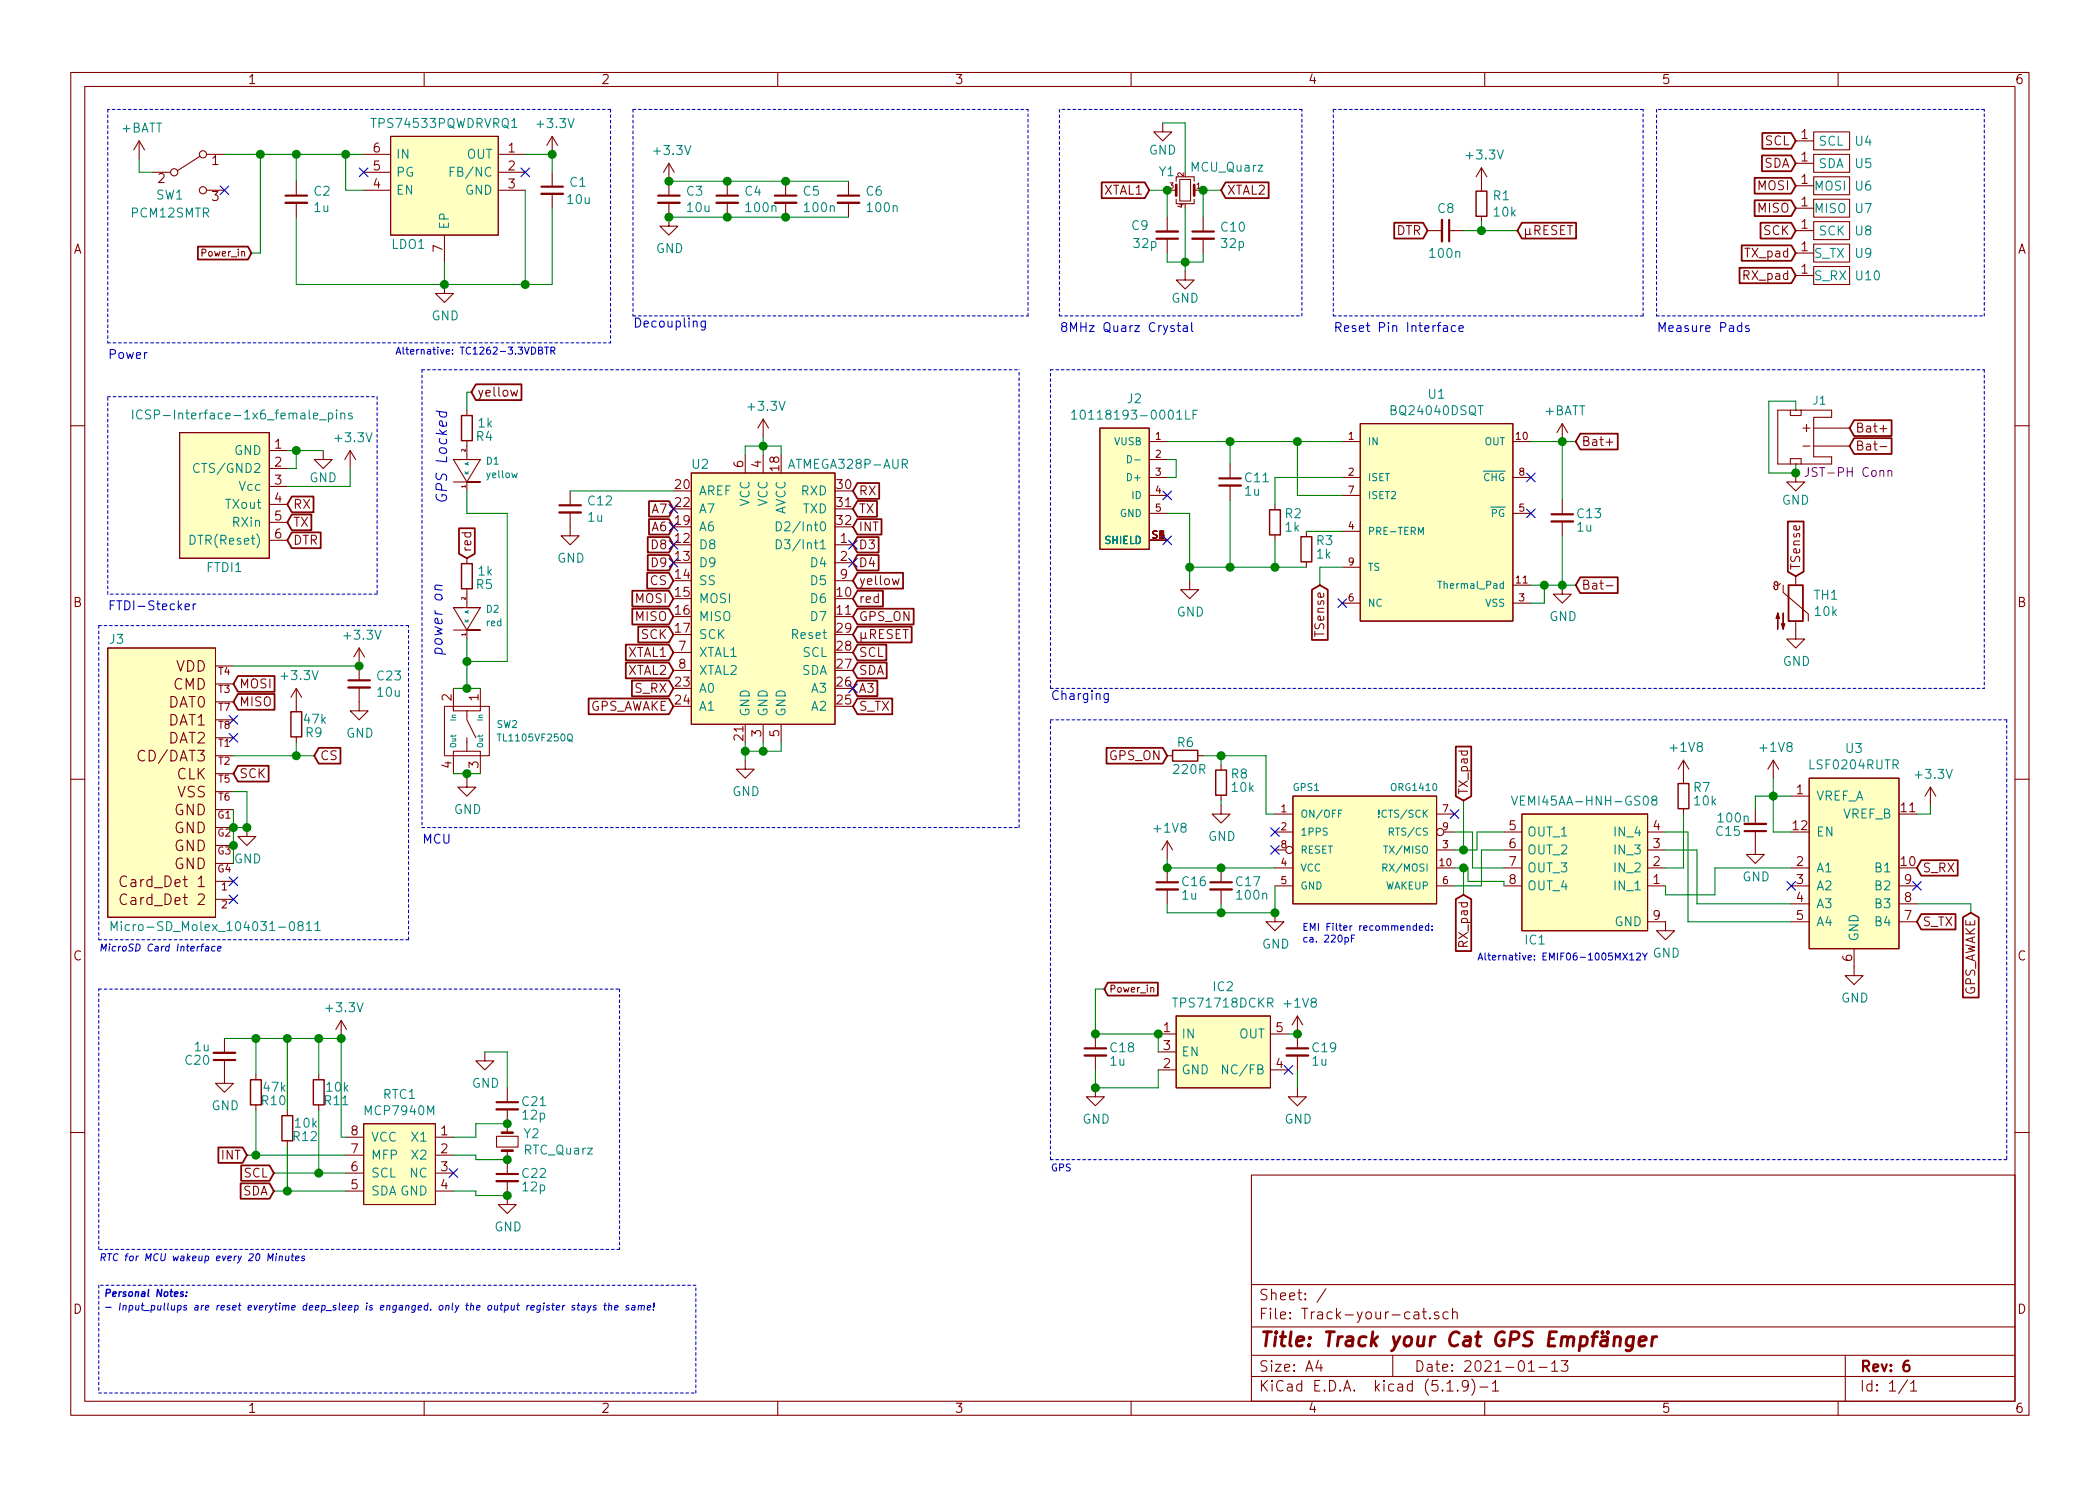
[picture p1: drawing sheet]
<svg xmlns="http://www.w3.org/2000/svg" width="297mm" height="210mm" viewBox="0 0 297 210" stroke-linecap="round" stroke-linejoin="round" font-family="sans-serif">
<defs><g id="words">
<text font-size="2.8" fill="#840000" x="178" y="190.5">Title: Track your Cat GPS Empfänger</text>
<g font-size="2.1" fill="#0000c2">
<text x="63.2" y="71.4" transform="rotate(-90 63.2 71.4)">GPS Locked</text>
<text x="62.6" y="93" transform="rotate(-90 62.6 93)">power on</text>
</g>
<g font-size="2.1" fill="#840000">
<text x="24.9" y="95">VDD</text>
<text x="23.8" y="100.1">DAT0</text>
<text x="24.5" y="97.6">CMD</text>
<text x="19.7" y="107.7">CD/DAT3</text>
<text x="23.8" y="102.7">DAT1</text>
<text x="23.8" y="105.2">DAT2</text>
<text x="25" y="110.3">CLK</text>
<text x="25" y="112.8">VSS</text>
<text x="24.6" y="117.9">GND</text>
<text x="24.6" y="115.4">GND</text>
<text x="17.4" y="125.5">Card_Det 1</text>
<text x="24.6" y="123">GND</text>
<text x="24.6" y="120.4">GND</text>
<text x="17.4" y="128.1">Card_Det 2</text>
<text x="178" y="184">Sheet: /</text>
<text x="178" y="186.7">File: Track-your-cat.sch</text>
<text x="178" y="196.9">KiCad E.D.A. kicad (5.1.9)-1</text>
<text x="178" y="194.1">Size: A4</text>
<text x="200" y="194.1">Date: 2021-01-13</text>
<text x="263" y="194.1">Rev: 6</text>
<text x="263" y="196.9">Id: 1/1</text>
</g>
<g font-size="1.8" fill="#840000">
<text x="35" y="11.9">1</text>
<text x="85" y="11.9">2</text>
<text x="135" y="11.9">3</text>
<text x="185" y="11.9">4</text>
<text x="235" y="11.9">5</text>
<text x="285" y="11.9">6</text>
<text x="30" y="23.4">1</text>
<text x="52.8" y="21.6">6</text>
<text x="71.9" y="21.6">1</text>
<text x="249.5" y="23.7">SDA</text>
<text x="249.7" y="20.6">SCL</text>
<text x="254.8" y="22.9">1</text>
<text x="254.8" y="19.7">1</text>
<text x="22.4" y="25.9">2</text>
<text x="30" y="28.4">3</text>
<text x="52.8" y="26.7">4</text>
<text x="52.8" y="24.1">5</text>
<text x="71.9" y="24.1">2</text>
<text x="71.9" y="26.7">3</text>
<text x="156.2" y="27.6">XTAL1</text>
<text x="173.5" y="27.6">XTAL2</text>
<text x="248.7" y="26.9">MOSI</text>
<text x="254.8" y="29.2">1</text>
<text x="254.8" y="26">1</text>
<text x="10.4" y="35.9">A</text>
<text x="62.6" y="35.7" transform="rotate(-90 62.6 35.7)">7</text>
<text x="197.5" y="33.3">DTR</text>
<text x="215.4" y="33.3">µRESET</text>
<text x="248.7" y="30.1">MISO</text>
<text x="249.5" y="33.3">SCK</text>
<text x="254.8" y="32.4">1</text>
<text x="254.8" y="35.6">1</text>
<text x="285.4" y="35.9">A</text>
<text x="254.8" y="38.7">1</text>
<text x="67.5" y="56.1">yellow</text>
<text x="38.9" y="63.5">1</text>
<text x="223.7" y="63.1">Bat+</text>
<text x="262.4" y="63.7">Bat-</text>
<text x="262.4" y="61.2">Bat+</text>
<text x="38.9" y="66">2</text>
<text x="38.9" y="68.6">3</text>
<text x="38.9" y="71.1">4</text>
<text x="95.6" y="69.2">20</text>
<text x="95.6" y="71.7">22</text>
<text x="105.2" y="66.1" transform="rotate(-90 105.2 66.1)">6</text>
<text x="107.7" y="66.1" transform="rotate(-90 107.7 66.1)">4</text>
<text x="110.2" y="66.6" transform="rotate(-90 110.2 66.6)">18</text>
<text x="118.4" y="69.2">30</text>
<text x="118.4" y="71.7">31</text>
<text x="121.4" y="70.1">RX</text>
<text x="38.9" y="73.7">5</text>
<text x="38.9" y="76.2">6</text>
<text x="41.4" y="74.5">TX</text>
<text x="41.4" y="77.1">DTR</text>
<text x="41.4" y="72">RX</text>
<text x="95.6" y="76.8">12</text>
<text x="95.6" y="74.3">19</text>
<text x="118.4" y="74.3">32</text>
<text x="118.9" y="76.8">1</text>
<text x="121.4" y="72.6">TX</text>
<text x="66.7" y="78.2" transform="rotate(-90 66.7 78.2)">red</text>
<text x="92" y="82.8">CS</text>
<text x="95.6" y="79.4">13</text>
<text x="95.6" y="81.9">14</text>
<text x="118.9" y="79.4">2</text>
<text x="118.9" y="81.9">9</text>
<text x="121.4" y="82.8">yellow</text>
<text x="223.7" y="83.4">Bat-</text>
<text x="254.6" y="80.7" transform="rotate(-90 254.6 80.7)">TSense</text>
<text x="10.4" y="85.9">B</text>
<text x="89.9" y="87.9">MISO</text>
<text x="89.9" y="85.3">MOSI</text>
<text x="95.6" y="84.4">15</text>
<text x="95.6" y="87">16</text>
<text x="95.6" y="89.5">17</text>
<text x="118.4" y="84.4">10</text>
<text x="118.4" y="87">11</text>
<text x="118.4" y="89.5">29</text>
<text x="121.4" y="85.3">red</text>
<text x="121.4" y="87.9">GPS_ON</text>
<text x="187.3" y="89.9" transform="rotate(-90 187.3 89.9)">TSense</text>
<text x="285.4" y="85.9">B</text>
<text x="88.8" y="93">XTAL1</text>
<text x="88.8" y="95.5">XTAL2</text>
<text x="90.7" y="90.4">SCK</text>
<text x="96" y="92.1">7</text>
<text x="96" y="94.6">8</text>
<text x="118.4" y="94.6">27</text>
<text x="118.4" y="92.1">28</text>
<text x="121.4" y="95.5">SDA</text>
<text x="121.4" y="93">SCL</text>
<text x="121.4" y="90.4">µRESET</text>
<text x="33.8" y="99.9">MISO</text>
<text x="33.8" y="97.4">MOSI</text>
<text x="63.9" y="99.2" transform="rotate(-90 63.9 99.2)">2</text>
<text x="67.7" y="99.2" transform="rotate(-90 67.7 99.2)">1</text>
<text x="83.1" y="100.6">GPS_AWAKE</text>
<text x="89.8" y="98">S_RX</text>
<text x="95.6" y="97.1">23</text>
<text x="95.6" y="99.7">24</text>
<text x="118.4" y="99.7">25</text>
<text x="118.4" y="97.1">26</text>
<text x="121.4" y="100.6">S_TX</text>
<text x="45.2" y="107.6">CS</text>
<text x="105.2" y="104.7" transform="rotate(-90 105.2 104.7)">21</text>
<text x="107.7" y="104.2" transform="rotate(-90 107.7 104.2)">3</text>
<text x="110.2" y="104.2" transform="rotate(-90 110.2 104.2)">5</text>
<text x="156.9" y="107.6">GPS_ON</text>
<text x="33.8" y="110.1">SCK</text>
<text x="63.9" y="108.7" transform="rotate(-90 63.9 108.7)">4</text>
<text x="67.7" y="108.7" transform="rotate(-90 67.7 108.7)">3</text>
<text x="254.1" y="112.4">1</text>
<text x="213.5" y="117.5">5</text>
<text x="233.9" y="117.5">4</text>
<text x="253.6" y="117.5">12</text>
<text x="268.9" y="114.9">11</text>
<text x="213.5" y="120">6</text>
<text x="213.5" y="122.5">7</text>
<text x="213.5" y="125.1">8</text>
<text x="233.9" y="125.1">1</text>
<text x="233.9" y="122.5">2</text>
<text x="233.9" y="120">3</text>
<text x="254.1" y="122.5">2</text>
<text x="254.1" y="125.1">3</text>
<text x="268.9" y="122.5">10</text>
<text x="269.4" y="125.1">9</text>
<text x="233.9" y="130.2">9</text>
<text x="254.1" y="127.6">4</text>
<text x="254.1" y="130.2">5</text>
<text x="269.4" y="130.2">7</text>
<text x="269.4" y="127.6">8</text>
<text x="10.4" y="135.9">C</text>
<text x="262" y="136" transform="rotate(-90 262 136)">6</text>
<text x="285.4" y="135.9">C</text>
<text x="279.4" y="141.3" transform="rotate(-90 279.4 141.3)">GPS_AWAKE</text>
<text x="164.6" y="146">1</text>
<text x="164.6" y="148.6">3</text>
<text x="180.5" y="146">5</text>
<text x="164.6" y="151.1">2</text>
<text x="180.5" y="151.1">4</text>
<text x="49.7" y="160.6">8</text>
<text x="62.4" y="160.6">1</text>
<text x="49.7" y="165.7">6</text>
<text x="49.7" y="163.2">7</text>
<text x="62.4" y="163.2">2</text>
<text x="62.4" y="165.7">3</text>
<text x="49.7" y="168.3">5</text>
<text x="62.4" y="168.3">4</text>
<text x="10.4" y="185.9">D</text>
<text x="285.4" y="185.9">D</text>
<text x="35" y="199.9">1</text>
<text x="85" y="199.9">2</text>
<text x="135" y="199.9">3</text>
<text x="185" y="199.9">4</text>
<text x="235" y="199.9">5</text>
<text x="285" y="199.9">6</text>
</g>
<g font-size="1.8" fill="#008484">
<text x="17.2" y="18.8">+BATT</text>
<text x="52.9" y="18.1">TPS74533PQWDRVRQ1</text>
<text x="56" y="22.5">IN</text>
<text x="66" y="22.5">OUT</text>
<text x="76.1" y="18.1">+3.3V</text>
<text x="92.7" y="21.9">+3.3V</text>
<text x="162.5" y="21.9">GND</text>
<text x="207.6" y="22.6">+3.3V</text>
<text x="257.2" y="23.8">SDA</text>
<text x="257.3" y="20.6">SCL</text>
<text x="262.5" y="23.8">U5</text>
<text x="262.5" y="20.6">U4</text>
<text x="22.1" y="28.2">SW1</text>
<text x="44.4" y="27.7">C2</text>
<text x="56" y="27.6">EN</text>
<text x="56" y="25">PG</text>
<text x="64.3" y="25">FB/NC</text>
<text x="65.8" y="27.6">GND</text>
<text x="80.3" y="28.9">10u</text>
<text x="80.6" y="26.4">C1</text>
<text x="97.2" y="27.7">C3</text>
<text x="105.4" y="27.7">C4</text>
<text x="113.7" y="27.7">C5</text>
<text x="122.6" y="27.7">C6</text>
<text x="164" y="24.9">Y1</text>
<text x="168.6" y="24.3">MCU_Quarz</text>
<text x="211.3" y="28.3">R1</text>
<text x="256.6" y="27">MOSI</text>
<text x="262.5" y="27">U6</text>
<text x="18.7" y="30.8">PCM12SMTR</text>
<text x="44.5" y="30">1u</text>
<text x="55.4" y="35.2">LDO1</text>
<text x="63.5" y="32.5" transform="rotate(-90 63.5 32.5)">EP</text>
<text x="92.8" y="35.8">GND</text>
<text x="97.3" y="30">10u</text>
<text x="105.7" y="30">100n</text>
<text x="113.9" y="30">100n</text>
<text x="122.8" y="30">100n</text>
<text x="160.1" y="32.6">C9</text>
<text x="160.5" y="35.1">32p</text>
<text x="172.8" y="32.8">C10</text>
<text x="172.8" y="35.1">32p</text>
<text x="203.4" y="30.1">C8</text>
<text x="211.4" y="30.7">10k</text>
<text x="256.6" y="30.1">MISO</text>
<text x="257.3" y="33.3">SCK</text>
<text x="262.5" y="30.1">U7</text>
<text x="262.5" y="33.3">U8</text>
<text x="202.4" y="36.5">100n</text>
<text x="256.6" y="36.5">S_TX</text>
<text x="256.6" y="39.7">S_RX</text>
<text x="262.5" y="36.5">U9</text>
<text x="262.6" y="39.7">U10</text>
<text x="61" y="45.3">GND</text>
<text x="165.7" y="42.8">GND</text>
<text x="20.9" y="59.4">ICSP-Interface-1x6_female_pins</text>
<text x="106" y="58.1">+3.3V</text>
<text x="153.2" y="59.4">10118193-0001LF</text>
<text x="159.5" y="57.1">J2</text>
<text x="197" y="58.7">BQ24040DSQT</text>
<text x="202.1" y="56.4">U1</text>
<text x="218.5" y="58.8">+BATT</text>
<text x="33.1" y="64.4">GND</text>
<text x="47.6" y="62.6">+3.3V</text>
<text x="67.4" y="62.4">R4</text>
<text x="67.7" y="60.5">1k</text>
<text x="28.1" y="66.9">CTS/GND2</text>
<text x="33.9" y="69.5">Vcc</text>
<text x="43.8" y="68.2">GND</text>
<text x="83.3" y="71.5">C12</text>
<text x="97.9" y="66.3">U2</text>
<text x="98.8" y="70.1">AREF</text>
<text x="106" y="71.7" transform="rotate(-90 106 71.7)">VCC</text>
<text x="108.6" y="71.7" transform="rotate(-90 108.6 71.7)">VCC</text>
<text x="111.9" y="66.3">ATMEGA328P-AUR</text>
<text x="113.4" y="70.1">RXD</text>
<text x="176.1" y="70.1">1u</text>
<text x="176.2" y="68.2">C11</text>
<text x="252" y="71.4">GND</text>
<text x="27.5" y="77.1">DTR(Reset)</text>
<text x="32.1" y="72">TXout</text>
<text x="33" y="74.5">RXin</text>
<text x="83.2" y="73.8">1u</text>
<text x="98.8" y="77.7">D8</text>
<text x="98.8" y="75.2">A6</text>
<text x="98.8" y="72.6">A7</text>
<text x="111.1" y="72.9" transform="rotate(-90 111.1 72.9)">AVCC</text>
<text x="111.2" y="77.7">D3/Int1</text>
<text x="111.2" y="75.2">D2/Int0</text>
<text x="113.6" y="72.6">TXD</text>
<text x="181.8" y="73.3">R2</text>
<text x="181.8" y="75.2">1k</text>
<text x="186.3" y="77.1">R3</text>
<text x="223.1" y="75.2">1u</text>
<text x="223.2" y="73.3">C13</text>
<text x="29.3" y="80.9">FTDI1</text>
<text x="67.4" y="83.4">R5</text>
<text x="67.7" y="81.5">1k</text>
<text x="78.8" y="79.6">GND</text>
<text x="98.8" y="80.3">D9</text>
<text x="98.8" y="82.8">SS</text>
<text x="114.8" y="80.3">D4</text>
<text x="114.8" y="82.8">D5</text>
<text x="186.3" y="79">1k</text>
<text x="98.8" y="85.3">MOSI</text>
<text x="98.8" y="87.9">MISO</text>
<text x="114.8" y="85.3">D6</text>
<text x="114.8" y="87.9">D7</text>
<text x="166.4" y="87.2">GND</text>
<text x="219.2" y="87.9">GND</text>
<text x="256.6" y="84.9">TH1</text>
<text x="256.8" y="87.2">10k</text>
<text x="15.5" y="91.1">J3</text>
<text x="48.8" y="90.5">+3.3V</text>
<text x="98.8" y="90.4">SCK</text>
<text x="98.8" y="93">XTAL1</text>
<text x="98.8" y="95.5">XTAL2</text>
<text x="112.3" y="90.4">Reset</text>
<text x="113.4" y="95.5">SDA</text>
<text x="113.6" y="93">SCL</text>
<text x="252.2" y="94.2">GND</text>
<text x="40" y="96.2">+3.3V</text>
<text x="53.4" y="96.3">C23</text>
<text x="53.5" y="98.6">10u</text>
<text x="98.8" y="98">A0</text>
<text x="98.8" y="100.6">A1</text>
<text x="106" y="101.5" transform="rotate(-90 106 101.5)">GND</text>
<text x="108.6" y="101.5" transform="rotate(-90 108.6 101.5)">GND</text>
<text x="111.1" y="101.5" transform="rotate(-90 111.1 101.5)">GND</text>
<text x="114.8" y="100.6">A2</text>
<text x="114.8" y="98">A3</text>
<text x="43.1" y="102.4">47k</text>
<text x="43.3" y="104.3">R9</text>
<text x="49" y="104.4">GND</text>
<text x="166.6" y="105.7">R6</text>
<text x="236.4" y="106.4">+1V8</text>
<text x="249.1" y="106.4">+1V8</text>
<text x="261.1" y="106.5">U3</text>
<text x="103.6" y="112.6">GND</text>
<text x="166.1" y="109.5">220R</text>
<text x="174.2" y="110.2">R8</text>
<text x="174.3" y="112.1">10k</text>
<text x="215" y="114">VEMI45AA-HNH-GS08</text>
<text x="239.6" y="112.1">R7</text>
<text x="239.7" y="114">10k</text>
<text x="256.2" y="108.9">LSF0204RUTR</text>
<text x="256.9" y="113.3">VREF_A</text>
<text x="271.1" y="110.2">+3.3V</text>
<text x="64.2" y="115.2">GND</text>
<text x="163.4" y="117.8">+1V8</text>
<text x="170.9" y="119">GND</text>
<text x="216" y="118.4">OUT_1</text>
<text x="228.6" y="118.4">IN_4</text>
<text x="242.8" y="118.3">C15</text>
<text x="243.2" y="116.4">100n</text>
<text x="256.9" y="118.4">EN</text>
<text x="260.7" y="115.8">VREF_B</text>
<text x="33.1" y="122.2">GND</text>
<text x="167.3" y="125.4">C16</text>
<text x="174.9" y="125.4">C17</text>
<text x="216" y="120.9">OUT_2</text>
<text x="216" y="123.4">OUT_3</text>
<text x="216" y="126">OUT_4</text>
<text x="228.6" y="126">IN_1</text>
<text x="228.6" y="123.4">IN_2</text>
<text x="228.6" y="120.9">IN_3</text>
<text x="246.5" y="124.7">GND</text>
<text x="256.9" y="123.4">A1</text>
<text x="256.9" y="126">A2</text>
<text x="265.4" y="123.4">B1</text>
<text x="265.4" y="126">B2</text>
<text x="17.9" y="131.7">Micro-SD_Molex_104031-0811</text>
<text x="167.2" y="127.3">1u</text>
<text x="175.1" y="127.3">100n</text>
<text x="228.4" y="131.1">GND</text>
<text x="256.9" y="128.5">A3</text>
<text x="256.9" y="131.1">A4</text>
<text x="265.4" y="131.1">B4</text>
<text x="265.4" y="128.5">B3</text>
<text x="178.5" y="134.2">GND</text>
<text x="215.8" y="133.6">IC1</text>
<text x="233.8" y="135.5">GND</text>
<text x="262.9" y="133.3" transform="rotate(-90 262.9 133.3)">GND</text>
<text x="46.3" y="143.2">+3.3V</text>
<text x="166.3" y="142.6">TPS71718DCKR</text>
<text x="171.7" y="140.3">IC2</text>
<text x="181.8" y="142.6">+1V8</text>
<text x="260.4" y="141.9">GND</text>
<text x="27.6" y="148.8">1u</text>
<text x="157.1" y="148.9">C18</text>
<text x="167.1" y="146.9">IN</text>
<text x="167.1" y="149.5">EN</text>
<text x="175.3" y="146.9">OUT</text>
<text x="185.7" y="148.9">C19</text>
<text x="26.3" y="150.7">C20</text>
<text x="37.4" y="154.5">47k</text>
<text x="46.3" y="154.5">10k</text>
<text x="54.2" y="155.5">RTC1</text>
<text x="66.8" y="153.9">GND</text>
<text x="157.1" y="150.8">1u</text>
<text x="167.1" y="152">GND</text>
<text x="173.6" y="152">NC/FB</text>
<text x="185.6" y="150.8">1u</text>
<text x="29.9" y="157.1">GND</text>
<text x="37.1" y="156.4">R10</text>
<text x="41.5" y="161.5">R12</text>
<text x="41.8" y="159.6">10k</text>
<text x="46" y="156.4">R11</text>
<text x="51.8" y="157.8">MCP7940M</text>
<text x="52.5" y="161.5">VCC</text>
<text x="58.4" y="161.5">X1</text>
<text x="73.9" y="156.5">C21</text>
<text x="74" y="158.4">12p</text>
<text x="74.1" y="161.1">Y2</text>
<text x="153.1" y="159">GND</text>
<text x="181.7" y="159">GND</text>
<text x="52.5" y="166.6">SCL</text>
<text x="52.5" y="164.1">MFP</text>
<text x="58" y="166.6">NC</text>
<text x="58.4" y="164.1">X2</text>
<text x="73.9" y="166.7">C22</text>
<text x="74.2" y="163.4">RTC_Quarz</text>
<text x="52.5" y="169.2">SDA GND</text>
<text x="74" y="168.6">12p</text>
<text x="69.9" y="174.2">GND</text>
</g>
<g font-size="1.8" fill="#0000c2">
<text x="89.5" y="46.3">Decoupling</text>
<text x="149.9" y="47">8MHz Quarz Crystal</text>
<text x="188.6" y="47">Reset Pin Interface</text>
<text x="234.3" y="47">Measure Pads</text>
<text x="15.2" y="50.8">Power</text>
<text x="15.2" y="86.4">FTDI-Stecker</text>
<text x="148.6" y="99.1">Charging</text>
<text x="59.7" y="119.4">MCU</text>
</g>
<g font-size="1.7" fill="#840000">
<text x="246.8" y="39.6">RX_pad</text>
<text x="247" y="36.4">TX_pad</text>
<text x="92.3" y="77.7">D8</text>
<text x="92.3" y="72.6">A7</text>
<text x="92.3" y="75.2">A6</text>
<text x="121.4" y="77.7">D3</text>
<text x="121.4" y="75.2">INT</text>
<text x="92.3" y="80.2">D9</text>
<text x="121.4" y="80.2">D4</text>
<text x="121.4" y="98">A3</text>
<text x="207.6" y="112.5" transform="rotate(-90 207.6 112.5)">TX_pad</text>
<text x="271.9" y="123.4">S_RX</text>
<text x="271.9" y="131">S_TX</text>
<text x="207.6" y="133.8" transform="rotate(-90 207.6 133.8)">RX_pad</text>
<text x="31.4" y="164.1">INT</text>
<text x="34.5" y="166.6">SCL</text>
<text x="34.3" y="169.1">SDA</text>
</g>
<text font-size="1.7" fill="#840084" x="256" y="67.5">JST-PH Conn</text>
<text font-size="1.6" fill="#008484" x="256.5" y="57.2">J1</text>
<g font-size="1.4" fill="#840000">
<text x="28.8" y="36.3">Power_in</text>
<text x="163.5" y="62.2">1</text>
<text x="163.5" y="64.8">2</text>
<text x="190.8" y="62.2">1</text>
<text x="214.5" y="62.2">10</text>
<text x="163.5" y="67.3">3</text>
<text x="163.5" y="69.8">4</text>
<text x="190.8" y="67.3">2</text>
<text x="190.8" y="69.8">7</text>
<text x="214.9" y="67.3">8</text>
<text x="163" y="76.2">S1</text>
<text x="163.5" y="72.4">5</text>
<text x="163.9" y="76.2">2</text>
<text x="190.8" y="74.9">4</text>
<text x="214.9" y="72.4">5</text>
<text x="190.8" y="80">9</text>
<text x="214.5" y="82.5">11</text>
<text x="190.8" y="85.1">6</text>
<text x="214.9" y="85.1">3</text>
<text x="30.9" y="95.5">T4</text>
<text x="30.9" y="98">T3</text>
<text x="30.9" y="100.6">T7</text>
<text x="30.9" y="105.7">T1</text>
<text x="30.9" y="103.1">T8</text>
<text x="30.9" y="108.2">T2</text>
<text x="30.9" y="110.7">T5</text>
<text x="30.9" y="113.3">T6</text>
<text x="30.8" y="115.8">G1</text>
<text x="30.8" y="118.4">G2</text>
<text x="181.2" y="114.9">1</text>
<text x="181.2" y="117.5">2</text>
<text x="204.1" y="114.9">7</text>
<text x="204.1" y="117.5">9</text>
<text x="30.8" y="120.9">G3</text>
<text x="30.8" y="123.4">G4</text>
<text x="31.4" y="126">1</text>
<text x="181.2" y="122.5">4</text>
<text x="181.2" y="125.1">5</text>
<text x="181.2" y="120">8</text>
<text x="203.7" y="122.5">10</text>
<text x="204.1" y="120">3</text>
<text x="204.1" y="125.1">6</text>
<text x="31.4" y="128.5">2</text>
<text x="156.8" y="140.4">Power_in</text>
</g>
<g font-size="1.4" fill="#0000c2">
<text x="55.9" y="50.2">Alternative: TC1262-3.3VDBTR</text>
<text x="184.1" y="131.7">EMI Filter recommended:</text>
<text x="14" y="134.6">MicroSD Card Interface</text>
<text x="184.1" y="133.3">ca. 220pF</text>
<text x="208.9" y="135.9">Alternative: EMIF06-1005MX12Y</text>
<text x="148.6" y="165.7">GPS</text>
<text x="14" y="178.4">RTC for MCU wakeup every 20 Minutes</text>
<text x="14.6" y="185.4">- Input_pullups are reset everytime deep_sleep is enganged. only the output register stays the same!</text>
<text x="14.6" y="183.5">Personal Notes:</text>
</g>
<g font-size="1.4" fill="#008484">
<text x="68.8" y="65.7">D1</text>
<text x="157.7" y="63">VUSB</text>
<text x="193.4" y="63">IN</text>
<text x="210" y="63">OUT</text>
<text x="68.9" y="67.6">yellow</text>
<text x="159.7" y="68.1">D+</text>
<text x="160.2" y="70.6">ID</text>
<text x="193.4" y="68.1">ISET</text>
<text x="193.4" y="70.6">ISET2</text>
<text x="209.8" y="68.1">CHG</text>
<text x="156.4" y="77">SHIELD</text>
<text x="158.4" y="73.1">GND</text>
<text x="193.4" y="75.7">PRE-TERM</text>
<text x="210.9" y="73.1">PG</text>
<text x="193.4" y="80.8">TS</text>
<text x="204.1" y="83.3">Thermal_Pad</text>
<text x="68.8" y="86.7">D2</text>
<text x="68.8" y="88.6">red</text>
<text x="193.4" y="85.8">NC</text>
<text x="210.2" y="85.8">VSS</text>
<text x="70.3" y="103">SW2</text>
<text x="70.8" y="104.9">TL1105VF250Q</text>
<text x="183" y="111.9">GPS1</text>
<text x="196.9" y="111.9">ORG1410</text>
<text x="183.9" y="115.7">ON/OFF</text>
<text x="183.9" y="118.2">1PPS</text>
<text x="195.5" y="115.7">!CTS/SCK</text>
<text x="197" y="118.2">RTS/CS</text>
<text x="183.9" y="123.3">VCC</text>
<text x="183.9" y="125.9">GND</text>
<text x="183.9" y="120.8">RESET</text>
<text x="195.9" y="125.9">WAKEUP</text>
<text x="196.2" y="123.3">RX/MOSI</text>
<text x="196.4" y="120.8">TX/MISO</text>
</g>
<g font-size="1.1" fill="#840000">
<text x="165.5" y="26.7">3</text>
<text x="167.4" y="29.4" transform="rotate(-90 167.4 29.4)">4</text>
<text x="167.4" y="25" transform="rotate(-90 167.4 25)">2</text>
<text x="169.3" y="26.7">1</text>
</g>
<g font-size="1.1" fill="#008484">
<text x="64.5" y="101.9" transform="rotate(-90 64.5 101.9)">In</text>
<text x="68.3" y="101.9" transform="rotate(-90 68.3 101.9)">In</text>
<text x="64.5" y="105.9" transform="rotate(-90 64.5 105.9)">Out</text>
<text x="68.3" y="105.9" transform="rotate(-90 68.3 105.9)">Out</text>
</g>
<g font-size=".7" fill="#840000">
<text x="65.8" y="63.9" transform="rotate(-90 65.8 63.9)">2</text>
<text x="65.8" y="69" transform="rotate(-90 65.8 69)">1</text>
<text x="65.8" y="90" transform="rotate(-90 65.8 90)">1</text>
<text x="65.8" y="84.9" transform="rotate(-90 65.8 84.9)">2</text>
</g>
<g font-size=".7" fill="#008484">
<text x="66.3" y="65.9" transform="rotate(-90 66.3 65.9)">A</text>
<text x="66.3" y="67.2" transform="rotate(-90 66.3 67.2)">K</text>
<text x="66.3" y="88.2" transform="rotate(-90 66.3 88.2)">K</text>
<text x="66.3" y="86.8" transform="rotate(-90 66.3 86.8)">A</text>
</g>
</g></defs>
<g fill="none" stroke="#840000" stroke-width=".15">
<path d="M10 10.3h277v189.9h-277zM12 12.2h273v186.1h-273zM19.7 19.9l-.8 1.3M19.7 19.9v2.6M19.7 19.9l.7 1.3M55.2 19.3h15.3v14h-15.3zM60 10.3v1.9M78.1 19.3l-.8 1.3M78.1 19.3v2.5M78.1 19.3l.8 1.3M110 10.3v1.9M160 10.3v1.9"/>
<path d="M164.5 17.4v1.3h1.2l-1.2 1.2-1.3-1.2h1.3M210 10.3v1.9M254 19.9h2.5M256.5 18.7h5.1v2.5h-5.1zM260 10.3v1.9M21.6 24.4h2.5M28.3 22.1l-3.2 2M29.2 21.8h2.5M29.2 26.9h2.5M41.9 25.6v2.1M41.9 28.7v2M51.4 21.8h3.8"/>
<path d="M51.4 24.4h3.8M51.4 26.9h3.8M62.9 33.3v3.8M70.5 21.8h3.8M70.5 24.4h3.8M70.5 26.9h3.8M78.1 24.4v2M78.1 27.4v2.1M94.6 28.7v3.3h1.3l-1.3 1.3-1.3-1.3h1.3M94.6 23.1v4.6M94.6 23.1l-.7 1.3M94.6 23.1l.8 1.3"/>
<path d="M102.9 25.6v2.1M102.9 28.7v2M111.1 25.6v2.1M111.1 28.7v2M120 25.6v2.1M120 28.7v2M165.1 26.9h1.3M165.1 30.7v2.1M165.1 33.8v2M166.4 25.6v-.6h2.5v.6M166.4 28.2v.6h2.5v-.6M166.9 25.4h1.5v3h-1.5z"/>
<path d="M167.6 38.3v1.3h1.3l-1.3 1.3-1.2-1.3h1.2M168.9 26.9h1.3M170.2 30.7v2.1M170.2 33.8v2M201.9 32.6h2.1M205 32.6h2M209.5 23.7l-.7 1.3M209.5 23.7v3.3M209.5 30.6v.8M209.5 23.7l.8 1.3M254 29.5h2.5M254 26.3h2.5"/>
<path d="M254 23.1h2.5M254 32.6h2.5M254 39h2.5M254 35.8h2.5M256.5 28.2h5.1v2.5h-5.1zM256.5 25h5.1v2.6h-5.1zM256.5 21.8h5.1v2.6h-5.1zM256.5 31.4h5.1v2.5h-5.1zM256.5 37.7h5.1v2.6h-5.1zM256.5 34.5h5.1v2.6h-5.1zM62.9 40.3v1.2h1.2l-1.2 1.3-1.3-1.3h1.3M66 58v.8"/>
<path d="M72.2 55.2l.3 .9 .2-.7 .3 .7 .2-.9M107.9 59.3l-.7 1.3M107.9 59.3v2.5M107.9 59.3l.8 1.3M192.4 59.9h21.6v28h-21.6zM221 59.9l-.8 1.3M221 59.9v2.6M221 59.9l.7 1.3M253.2 58h1.6v.8h-1.6zM253.2 58h-1.7v7.7h7.6v-1.1h-2.6v-5.6h2.6v-1h-4.3M254 58h.1M10 60.2h2"/>
<path d="M25.4 61.2h12.7v17.8h-12.7zM27.9 62.5h.1M38.1 76.4h2.5M38.1 63.7h2.5M38.1 66.3h2.5M38.1 68.8h2.5M38.1 71.4h2.5M38.1 73.9h2.5M45.7 63.7v1.3h1.3l-1.3 1.3-1.3-1.3h1.3M49.5 63.7l-.7 1.3M49.5 63.7v2.6M49.5 63.7l.8 1.3"/>
<path d="M64.1 68.2h3.8h-1.9M64.1 65l1.9 3.2 1.9-3.2M66 62.4v2.6h1.9h-3.8h1.3M66 68.2v1.3M66 79v.8M80.6 72.5v3.3h1.3l-1.3 1.3-1.2-1.3h1.2M80.6 69.5v2M97.8 66.9h20.3v35.6h-20.3zM105.4 64.4v2.5M107.9 64.4v2.5M118.1 77.1h2.5M118.1 79.6h2.5"/>
<path d="M155.6 60.6h7v17.1h-7zM162.6 62.5h2.5M162.6 67.6h2.5M162.6 72.6h2.5M162.6 70.1h2.5M162.6 65h2.5M162.6 76.4h2.5M174 65.7v2M174 68.7v2M180.3 71.4v.7M180.3 75.7v.7M184.8 75.2v.7"/>
<path d="M184.8 79.5v.8M189.9 62.5h2.5M189.9 67.6h2.5M189.9 75.2h2.5M189.9 70.1h2.5M214 62.5h2.5M214 67.6h2.5M214 72.6h2.5M221 70.7v2.1M221 73.8v2M227.2 62.6h.9M253.2 65.7v-.8h1.6v.8"/>
<path d="M254 65.7h.1M254 66.9v1.3h1.3l-1.3 1.3-1.3-1.3h1.3M255 63.1h1M255 60.6h1M255.5 60.1v1M256.5 63.1h5.1M256.5 60.6h5.1M265.9 63.2h1M265.9 60.6h1M285 60.2h2M15.2 91.7h15.3v38.1h-15.3zM30.5 96.8h2.5"/>
<path d="M30.5 94.2h2.5M30.5 99.3h2.5M41.9 97.4l-.8 1.3M41.9 97.4v3.3M41.9 97.4l.8 1.3M50.8 97.3v3.3h1.3l-1.3 1.2-1.3-1.2h1.3M50.8 91.7l-.8 1.3M50.8 91.7v4.6M50.8 91.7l.8 1.3M62.9 99.9h6.3v7h-6.3zM64.1 89.1h3.8h-1.9M64.1 86l1.9 3.1 1.9-3.1"/>
<path d="M64.1 97.4v2.5M66 83.3v2.7h1.9h-3.8h1.3M66 89.2v1.2M67.9 97.4v3.2h-1.9M95.2 92.3h2.6M95.2 94.9h2.6M118.1 82.2h2.5M126.2 81.9l.3 .8 .2-.6 .2 .6 .3-.8M168.3 82.2v1.2h1.2l-1.2 1.3-1.3-1.3h1.3M189.9 85.3h2.5M189.9 80.3h2.5M214 82.8h2.5"/>
<path d="M214 85.3h2.5M221 82.8v1.3h1.2l-1.2 1.2-1.3-1.2h1.3M227.2 82.9h.9M251.8 82.5a.44 .44 0 0 1-.4 .4 .44 .44 0 0 1-.4-.4l.1-.2 .3 .1v.9l-.1 .1h-.2l-.1-.1v-.3l-.2-.1M252.2 82.8v1l3.6 3.1v1M254 87.9v2.5h1.3l-1.3 1.3-1.3-1.3h1.3M254 81.5v1.3M10 110.3h2M30.5 114.5h2.5M30.5 117.1h2.5M30.5 119.6h2.5M30.5 104.4h2.5"/>
<path d="M30.5 106.9h2.5M30.5 109.5h2.5M30.5 112h2.5M30.5 101.8h2.5M34.9 117.1v1.3h1.3l-1.3 1.2-1.2-1.2h1.2M41.9 104.3v.7M64.1 100.6v-.7v.7h1.9M66 100.6v1.2l1.3 2.6M66 106.3h-1.9v3.2M66 106.3h1.9v3.2M66 110.1v1.3h1.3l-1.3 1.2-1.2-1.2h1.2M66 104.4v1.9"/>
<path d="M105.4 107.6v1.2h1.3l-1.3 1.3-1.3-1.3h1.3M107.9 102.5v2.5M110.5 102.5v2.5M165.1 106.9h.8M165.1 119v2.5M165.1 119l-.8 1.3M165.1 119l.8 1.3M169.4 106.9h.8M172.7 113.9v1.3h1.3l-1.3 1.3-1.3-1.3h1.3M172.7 108.2v.8M172.7 112.5v.8M180.3 115.2h2.6"/>
<path d="M180.3 117.7h2.6M182.9 112.6h20.3v15.3h-20.3zM203.2 115.2h2.5M204.2 117.7h1.5M212.7 117.7h2.5M215.3 115.2h17.7v16.5h-17.7zM233.1 117.7h2.5M238.1 107.6l-.7 1.2M238.1 107.6v3.3M238.1 114.4v.8M238.1 107.6l.8 1.2M248.3 117.6v3.3h1.3l-1.3 1.3-1.3-1.3h1.3"/>
<path d="M248.3 114.5v2.1M250.8 107.6l-.7 1.2M250.8 107.6v2.5M250.8 107.6l.8 1.2M253.4 112.6h2.5M255.9 110.1h12.7v24.1h-12.7zM273 111.4l-.7 1.2M273 111.4v2.5M273 111.4l.8 1.2M285 110.3h2M28 124.4l.3-.2 .2-.3v1.5M28 126.6l.3-.1 .5 .1a.37 .37 0 0 1 0 .5l-.8 .9h.9"/>
<path d="M28 125.4h.9M30.5 124.7h2.5M30.5 127.2h2.5M30.5 122.2h2.5M162.8 139.8l.1-.1 .2 .1 .1 .6M165.1 122.8v2M165.1 125.9v2M172.7 122.8v2M172.7 125.9v2M180.3 129.2v1.2h1.3l-1.3 1.3-1.2-1.3h1.2M180.3 122.8h2.6M180.3 125.3h2.6"/>
<path d="M180.3 120.3h1.6M203.2 122.8h2.5M203.2 125.3h2.5M203.2 120.3h2.5M212.7 122.8h2.5M212.7 125.3h2.5M212.7 120.3h2.5M233.1 130.4h2.5v1.3h1.3l-1.3 1.3-1.3-1.3h1.3M233.1 122.8h2.5M233.1 125.3h2.5M233.1 120.3h2.5M253.4 122.8h2.5"/>
<path d="M253.4 125.3h2.5M253.4 127.9h2.5M253.4 130.4h2.5M262.3 134.3v3.7h1.2l-1.2 1.3-1.3-1.3h1.3M268.7 125.3h2.4M268.7 127.9h2.4M268.7 130.4h2.4M31.7 150v3.3h1.3l-1.3 1.3-1.2-1.3h1.2M31.7 146.9v2.1M36.2 152v.8M36.2 156.3v.8M40.6 157.1v.8"/>
<path d="M45.1 152v.8M45.1 156.3v.8M48.3 144.4l-.8 1.3M48.3 144.4v2.5M48.3 144.4l.7 1.3M51.4 159h10.2v11.4h-10.2zM68.6 148.8v1.3h1.2l-1.2 1.3-1.3-1.3h1.3M71.8 153.9v2.1M71.8 157v3.3M154.9 153.9v1.3h1.3l-1.3 1.3-1.2-1.3h1.2M154.9 146.3v2M154.9 149.3v2.1"/>
<path d="M163.8 146.3h2.5M163.8 151.4h2.5M163.8 148.8h2.5M166.4 143.8h13.3v10.1h-13.3zM179.8 146.3h2.4M179.8 151.4h2.4M183.5 153.9v1.3h1.3l-1.3 1.3-1.3-1.3h1.3M183.5 143.8l-.7 1.2M183.5 143.8v4.5M183.5 149.3v2.1M183.5 143.8l.8 1.2M10 160.2h2"/>
<path d="M40.6 161.4v.8M48.9 160.9h2.5M48.9 163.4h2.5M48.9 166h2.5M48.9 168.5h2.5M61.6 160.9h2.5M61.6 163.4h2.5M61.6 166h2.5M61.6 168.5h2.5M70.2 160.8h3.1v1.5h-3.1zM71.8 167.1v3.3h1.2l-1.2 1.3-1.3-1.3h1.3M71.8 162.8v3.3"/>
<path d="M177 166.3h108v32h-108zM285 160.2h2M60 198.3v1.9M110 198.3v1.9M160 198.3v1.9M177 194.8h108M177 191.8h108M177 187.8h108M177 181.8h108M186.5 192.5l-.4 1h1M186.8 193v1M187.6 182.3l-1.3 2"/>
<path d="M197 191.8v3M200.1 185.7l.1-.1 .4 .1 .1 .9M200.7 186h-.5a.29 .29 0 0 0-.2 .3 .29 .29 0 0 0 .2 .3l.5-.1M201.2 185.6h.6M201.4 185.1v1.3l.1 .1 .3 .1M202.3 186.5v.1l-.1-.1h.1v.1M203.5 185.7a.37 .37 0 0 0-.6 .1v.1a.54 .54 0 0 0 .6 .3l.1 .1-.1 .2-.2 .1-.4-.1M204.7 196.8h.8M204.8 185.7a.48 .48 0 0 0-.6 0l-.1 .2 .1 .6a.48 .48 0 0 0 .6 0M205.5 185.7a.41 .41 0 0 1 .6 .1v.8M205.5 185.1v1.5M206.2 196.7v.1l-.1-.1h.1v.1"/>
<path d="M207.7 196l-.1 .1a.48 .48 0 0 1-.6 .1l-.2-.2v-.4l.2-.2a.48 .48 0 0 1 .6 .1 1.27 1.27 0 0 1-.2 1.2l-.4 .1M208.2 195.1a1.71 1.71 0 0 1 0 2.3M209.3 196.3h1.2M210 198.3v1.9M211.1 195.8l.3-.3 .1-.2v1.5M211.1 196.8h.9M216.2 194h.8M217.7 193.5h1.1M219.5 193l.4-.5v1.5M219.5 194h.8M220.8 192.5h1l-.5 .6a.39 .39 0 0 1 .5 .3v.3l-.2 .2-.5 .1-.3-.1M260 198.3v1.9"/>
<path d="M261 191.8v6.5M269.8 195.2l-1.2 2M270.3 195.8l.3-.3 .1-.2v1.5M270.3 196.8h.8"/>
<circle cx="24.6" cy="24.4" r=".51"/>
<circle cx="28.7" cy="26.9" r=".51"/>
<circle cx="28.7" cy="21.8" r=".51"/>
<circle cx="203.7" cy="117.7" r=".51"/>
<circle cx="182.4" cy="120.3" r=".51"/>
</g>
<g fill="none" stroke="#840000" stroke-width=".3">
<path d="M40.4 27.7h3M76.6 26.4h3M93.1 27.7h3M101.3 27.7h3.1M109.6 27.7h3M118.5 27.7h3M163.6 33.8h3M168.7 32.8h3M205 31.1v3.1M79.1 71.5h3.1M172.5 67.7h3M219.5 72.8h3"/>
<path d="M49.3 96.3h3M246.8 117.6h3M163.6 124.8h3M171.2 124.8h3M30.2 150h3.1M70.2 156h3.1M153.4 148.3h3.1M182 148.3h3M70.2 166.1h3.1M270 192.5a.59 .59 0 0 0-.8 .7l.1 .7 .2 .1h.3l.2-.1 .1-.5-.1-.2-.5-.1-.3 .3"/>
</g>
<path d="M228.4 189.3a.52 .52 0 0 1 .8 .1l-.1 1M228.4 189.1l-.2 1.3M231.1 189.2a.68 .68 0 0 0-1 .3l-.1 .6 .1 .2 .3 .1 .5-.1M231.1 189.1l-.2 1.6a.6 .6 0 0 1-.9 .3M231.9 189.8l.9-.2v-.4l-.6-.1-.2 .1-.1 .2-.1 .8 .1 .1 .2 .1 .5-.1M233.8 189.1l-.2 1.3M234.3 189.1a.55 .55 0 0 0-.6 .4" fill="none" stroke="#840000" stroke-width=".41"/>
<g fill="#ffffc2" stroke="#ffffc2" stroke-width=".14">
<path d="M15.2 91.7h15.3v38.1h-15.3z"/>
<path d="M166.4 143.8h13.3v10.1h-13.3z"/>
<path d="M55.2 19.3h15.3v14h-15.3z"/>
<path d="M192.4 59.9h21.6v28h-21.6z"/>
<path d="M255.9 110.1h12.7v24.1h-12.7z"/>
<path d="M97.8 66.9h20.3v35.6h-20.3z"/>
<path d="M155.6 60.6h7v17.1h-7z"/>
<path d="M182.9 112.6h20.3v15.3h-20.3z"/>
<path d="M51.4 159h10.2v11.4h-10.2z"/>
<path d="M25.4 61.2h12.7v17.8h-12.7z"/>
<path d="M215.3 115.2h17.7v16.5h-17.7z"/>
</g>
<g fill="none" stroke="#008484" stroke-width=".15">
<path d="M63.7 24.3h.4M64.3 23.7h-.6v1.2M18.8 58v1.3M20.1 58.1a.52 .52 0 0 0-.6 0 .52 .52 0 0 0-.2 .6 .47 .47 0 0 0 .3 .5 .47 .47 0 0 0 .5 0M46.5 58.5l.3-.1 .3 .3v.3l-.2 .2h-.4M47.6 58v.1h.1l-.1-.1v.1M47.6 58.4v.9M48.2 58.6l.2-.2 .3 .1 .1 .8M48.2 58.4v.9M49.8 58.5a.31 .31 0 0 0-.5 .1l.1 .2h.3l.2 .2-.2 .3-.4-.1M151.6 58.4l.3-.4v1.3M151.6 59.3h.7"/>
<path d="M167.7 58v1.3h.6M168.8 58.6h.4M169.4 58h-.6v1.3M26.9 75.7a.66 .66 0 0 1 .7 .5 .66 .66 0 0 1-.4 .8h-.3zM28.2 65.7a.51 .51 0 0 0-.7 0 .51 .51 0 0 0-.1 .6 .46 .46 0 0 0 .2 .5 .46 .46 0 0 0 .6-.1M109.8 76.4a.64 .64 0 0 1 .7 .6 .64 .64 0 0 1-.7 .6zM109.8 73.8a.64 .64 0 0 1 .7 .7 .64 .64 0 0 1-.7 .6zM159.5 64.5a.51 .51 0 0 1 .6 .5 .51 .51 0 0 1-.6 .5zM160.5 65.1h.8M200.6 75.6v-1l.4 .7 .3-.7v1M203.4 82.2h.5M189.8 114.6h-.5v1"/>
<path d="M195 115.5v.1M195 114.6v.6M195.7 119.7h.6M196.5 117.7l.5-.1 .1-.4h-.6v1M213.8 112.6l.4 1.3 .5-1.3M233.9 113.2l-.3-.3 .2-.2a.4 .4 0 0 1 .5 .1v.3l-.5 .2-.2 .1v.3l.2 .2h.3l.2-.1 .1-.4-.3-.2M15.7 131.7v-1.3l.4 .9 .5-.9v1.3M17.2 130.4l-.1 .1h.1v-.1v.1M17.2 130.8v.9M42.4 131l-.2-.2v-.3a.4 .4 0 0 1 .7 .2l-.3 .3-.4 .1-.1 .3 .2 .2 .3 .1 .3-.3v-.2l-.3-.2M43.4 130.8l.3-.4v1.3M43.4 131.7h.7"/>
<path d="M44.6 130.8l.3-.4v1.3M44.6 131.7h.7M195.6 122.8l.5-.1 .1-.1-.1-.3-.5-.1v1.1M173.6 150.7v1.2l-.7-1.2v1.2"/>
</g>
<g fill="none" stroke="#840000" stroke-width=".33">
<path d="M40.4 28.7h3M76.6 27.4h3M93.1 28.7h3M101.3 28.7h3.1M109.6 28.7h3M118.5 28.7h3M163.6 32.8h3M168.7 33.8h3M204 31.1v3.1M79.1 72.5h3.1M172.5 68.7h3M219.5 73.8h3"/>
<path d="M49.3 97.3h3M246.8 116.6h3M163.6 125.9h3M171.2 125.9h3M30.2 149h3.1M70.2 157h3.1M153.4 149.3h3.1M182 149.3h3M70.2 167.1h3.1"/>
</g>
<path d="M208.8 27h1.5v3.6h-1.5zM65.3 58.8h1.5v3.6h-1.5zM65.3 79.8h1.5v3.5h-1.5zM179.6 72.1h1.5v3.6h-1.5zM184 75.9h1.5v3.6h-1.5zM41.1 100.7h1.6v3.6h-1.6zM165.9 106.2h3.5v1.5h-3.5zM172 109h1.5v3.5h-1.5zM237.4 110.9h1.5v3.5h-1.5zM35.4 152.8h1.6v3.5h-1.6zM39.9 157.9h1.5v3.5h-1.5zM44.3 152.8h1.5v3.5h-1.5z" fill="none" stroke="#840000" stroke-width=".2"/>
<path d="M255.8 66.2v.9a.43 .43 0 0 1-.5 .3M267.1 66.7v-.1a.31 .31 0 0 1 .5 .1v.7" fill="none" stroke="#840084" stroke-width=".15"/>
<path d="M166.4 26.2v1.5M168.9 26.2v1.5M71 160.3h1.5M71 162.8h1.5" fill="none" stroke="#840000" stroke-width=".38"/>
<g fill="none" stroke="#840000" stroke-width=".25">
<path d="M249.3 18.8h4.1l.6 1.1-.6 1.2h-4.1zM28 34.9h7.1l.5 .9-.5 .9h-7.1zM155.8 25.8h6.1l.7 1.1-.7 1.1h-6.1zM173.4 25.8h6.1v2.2h-6.1l-.7-1.1zM197.2 31.5h4.1l.6 1.1-.6 1.2h-4.1zM215.3 31.5h7.6v2.3h-7.6l-.7-1.2zM246 37.9h7.4l.6 1.1-.6 1.1h-7.4zM246.4 34.7h7l.6 1.1-.6 1.1h-7zM248.2 25.2h5.2l.6 1.1-.6 1.1h-5.2zM248.2 28.3h5.2l.6 1.2-.6 1.1h-5.2zM249 31.5h4.4l.6 1.1-.6 1.2h-4.4zM249.2 22h4.2l.6 1.1-.6 1.1h-4.2z"/>
<path d="M67.3 54.4h6.5v2.2h-6.5l-.6-1.1zM262.3 59.5h5.3v2.2h-5.3l-.7-1.1zM41.3 72.8h2.7v2.2h-2.7l-.7-1.1zM41.3 75.3h4.1v2.3h-4.1l-.7-1.2zM41.3 70.3h3v2.2h-3l-.7-1.1zM64.9 74.7h2.3v3.7l-1.2 .6-1.1-.6zM91.6 76h3l.6 1.1-.6 1.1h-3zM91.6 78.5h3l.6 1.1-.6 1.1h-3zM91.8 70.9h2.8l.6 1.1-.6 1.1h-2.8zM91.8 73.5h2.8l.6 1-.6 1.1h-2.8zM121.3 78.5h3v2.2h-3l-.7-1.1zM121.3 76h3v2.2h-3l-.7-1.1z"/>
<path d="M121.3 73.5h3.4v2.1h-3.4l-.7-1.1zM121.3 70.9h2.8v2.2h-2.8l-.7-1.1zM121.3 68.3h3.1v2.3h-3.1l-.7-1.1zM223.5 61.4h5.3v2.2h-5.3l-.6-1.1zM252.9 73.8h2.2v7.1l-1.1 .6-1.1-.6zM262.3 62h5.3v2.2h-5.3l-.7-1.1zM33.7 98.2h5.1v2.2h-5.1l-.7-1.1zM33.7 95.7h5.1v2.2h-5.1l-.7-1.1zM83.3 98.8h11.3l.6 1.1-.6 1.2h-11.3zM88.5 91.2h6.1l.6 1.1-.6 1.1h-6.1zM88.5 93.7h6.1l.6 1.2-.6 1.1h-6.1zM89.4 96.3h5.2l.6 1.1-.6 1.1h-5.2z"/>
<path d="M89.4 86.1h5.2l.6 1.1-.6 1.2h-5.2zM89.4 83.6h5.2l.6 1.1-.6 1.1h-5.2zM90.3 88.7h4.3l.6 1.1-.6 1.1h-4.3zM91.5 81h3.1l.6 1.2-.6 1.1h-3.1zM121.3 96.3h2.8v2.2h-2.8l-.7-1.1zM121.3 93.7h4.1v2.3h-4.1l-.7-1.1zM121.3 81h6.4v2.3h-6.4l-.7-1.1zM121.3 83.6h3.6v2.2h-3.6l-.7-1.1zM121.3 91.2h4.1v2.2h-4.1l-.7-1.1zM121.3 88.7h7.7v2.2h-7.7l-.7-1.1zM121.3 86.1h7.9v2.3h-7.9l-.7-1.2zM121.3 98.8h4.9v2.3h-4.9l-.7-1.2z"/>
<path d="M185.6 83.4l1.1-.6 1.1 .6v7.1h-2.2zM223.5 81.7h5.3v2.2h-5.3l-.6-1.1zM253 82.8h2v5.1h-2zM33.7 108.4h4.3v2.2h-4.3l-.7-1.1zM45.1 105.8h3.1v2.2h-3.1l-.7-1.1zM156.5 105.8h8l.6 1.1-.6 1.1h-8zM205.9 105.6h2.2v7.1l-1.1 .6-1.1-.6zM156.7 139h7.1v1.9h-7.1l-.5-1zM205.9 127.2l1.1-.6 1.1 .6v7.4h-2.2zM271.8 129.3h4.8v2.2h-4.8l-.7-1.1zM271.8 121.7h5.1v2.2h-5.1l-.7-1.1zM277.6 129.8l1.2-.6 1.1 .6v11.3h-2.3z"/>
<path d="M30.9 162.4h3.4l.6 1-.6 1.1h-3.4zM34 167.4h4.1l.6 1.1-.6 1.1h-4.1zM34.1 164.9h4l.6 1.1-.6 1.1h-4z"/>
</g>
<g fill="#840000" stroke="#840000" stroke-width=".15">
<path d="M251.5 86.7l.2 .8h-.5l.3-.8v2.3z"/>
<path d="M252.2 86.7v2.3l-.2-.7h.5l-.3 .7z"/>
</g>
<g fill="none" stroke="#0000c2" stroke-width=".15" stroke-dasharray=".4 .4">
<path d="M15.2 15.5v33M86.4 15.5h-71.2M86.4 15.5v33M89.5 15.5v29.2M89.5 15.5h55.9M149.9 15.5v29.2M184.1 15.5h-34.2M188.6 15.5v29.2M232.4 15.5h-43.8M234.3 15.5v29.2M280.7 15.5h-46.4M15.2 56.1h38.1"/>
<path d="M15.2 48.5h71.2M53.3 56.1v28M59.7 52.3h84.4M59.7 52.3v64.8M89.5 44.7h55.9M145.4 44.7v-29.2M148.6 52.3h132.1M149.9 44.7h34.2M184.1 44.7v-29.2M188.6 44.7h43.8M232.4 44.7v-29.2M234.3 44.7h46.4"/>
<path d="M280.7 52.3v45.1M280.7 44.7v-29.2M14 88.5v44.5M14 88.5h43.8M15.2 84.1v-28M53.3 84.1h-38.1M148.6 97.4h132.1M148.6 97.4v-45.1M59.7 117.1h84.4M144.1 117.1v-64.8M148.6 101.8h135.2M283.8 101.8v62.3"/>
<path d="M14 133h43.8M14 139.9h73.6M57.8 133v-44.5M87.6 139.9v36.9M14 176.8v-36.9M87.6 176.8h-73.6M148.6 164.1v-62.3M283.8 164.1h-135.2M14 197.1h84.4M14 181.9v15.2M98.4 181.9h-84.4M98.4 197.1v-15.2"/>
</g>
<g fill="none" stroke="#008400" stroke-width=".15">
<path d="M164.5 17.4h3.1v7M19.7 22.5v1.9h1.9M31.7 21.8h19.7M36.8 21.8v14h-1.2M41.9 21.8v3.8M48.9 21.8v5.1h2.5M62.9 37.1v3.2M74.3 21.8h3.8v2.6M74.3 26.9v13.4M78.1 29.5v10.8h-36.2v-9.6M94.6 25.6h25.4M94.6 30.7h25.4"/>
<path d="M162.6 26.9h2.5v3.8M165.1 35.8v1.3h5.1v-1.3M167.6 29.5v8.8M172.7 26.9h-2.5v3.8M207 32.6h7.6M209.5 31.4v1.2M66.7 55.5h-.7v2.5M254 58v-1.2h-3.8v10.1h3.8v-1.2M40.6 63.7h5.1M41.9 63.7v2.6h-1.3M49.5 66.3v2.5h-8.9M66 69.5v3.1h5.8v21h-5.8"/>
<path d="M80.6 69.5h14.6M105.4 64.4v-1.3h5.1v1.3M107.9 61.8v2.6M165.1 62.5h24.8M165.1 72.6h3.2v9.6M165.1 65h1.3v2.6h-1.3M174 62.5v3.2M174 70.7v9.6M180.3 76.4v3.9M183.5 62.5v7.6h6.4M184.8 75.2h5.1M189.9 67.6h-9.6v3.8"/>
<path d="M216.5 62.5h6.4M221 62.5v8.2M221 75.8v7M33 94.2h17.8M64.1 97.4h3.8M66 90.4v7M168.3 80.3h16.5M189.9 80.3h-3.2v2.5M216.5 82.8h6.4M218.4 82.8v2.5h-1.9M33 106.9h11.4M33 114.5v7.7"/>
<path d="M33 112h1.9v5.1h-1.9M41.9 105v1.9M64.1 109.5h3.8M66 109.5v.6M105.4 105v2.6M107.9 105v1.3M110.5 105v1.3h-5.1M170.2 106.9h8.9v8.3h1.2M172.7 106.9v1.3M172.7 113.3v.6M205.7 117.7h2.6v5.1h4.4M207 113.3v7"/>
<path d="M212.7 117.7h-3.8v2.6h-3.2M235.6 117.7h3.2v12.7h14.6M238.1 115.2v7.6h-2.5M250.8 110.1v7.6h2.6M253.4 112.6h-5.1v1.9M273 113.9v1.3h-1.9M156.2 139.9h-1.3v6.4h8.9v2.5M165.1 121.5v1.3h15.2M172.7 127.9v1.3M180.3 125.3v3.9h-15.2v-1.3M205.7 122.8h1.9v1.9h5.1v.6M207 122.8v3.8"/>
<path d="M212.7 120.3h-3.2v5h-3.8M235.6 120.3h4.4v7.6h13.4M253.4 122.8h-10.8v3.8h-7v-1.3M271.1 127.9h7.7v1.3M31.7 146.9h16.6v14h.6M36.2 146.9v5.1M36.2 157.1v6.3M40.6 146.9v10.2M45.1 146.9v5.1M45.1 157.1v8.9M68.6 148.8h3.2v5.1M71.8 159h-4.5v1.9h-3.2"/>
<path d="M154.9 151.4v2.5h8.9v-2.5M182.2 146.3h1.3M183.5 151.4v2.5M34.9 163.4h14M38.7 166h10.2M38.7 168.5h10.2M40.6 162.2v6.3M64.1 163.4h3.2v.7h4.5M64.1 168.5h3.2v.7h4.5"/>
</g>
<g fill="none" stroke="#0000c2" stroke-width=".15">
<path d="M61.7 58.2l1.5 .2M62.2 58.2v.2v.4a.7 .7 0 0 0 .9 .1l.1-.1-.1-.5M75.2 49.1a.5 .5 0 0 1 .6 .5 .5 .5 0 0 1-.6 .5zM76.2 49.6l.5-.1v-.3l-.5-.1v1h.4l.1-.1 .1-.2-.3-.2M77 49.1h.6M77.3 49.1v1M77.9 49.6h.5v-.4l-.5-.1v1M78.2 49.6l.3 .5M99.8 45.4l-.1 1.2a.32 .32 0 0 1-.5 0M99.8 45.5l-.4-.1-.2 .3 .1 .5h.5M166.5 46.1h.5M166.7 45.6v1.1v.2h.3"/>
<path d="M167.4 46.1h.5v.8M167.9 46.4h-.4a.25 .25 0 0 0-.2 .3 .25 .25 0 0 0 .2 .2h.4M168.6 45.6v1.1l.1 .2M204.2 46.1h.5v.8M204.7 46.4h-.4a.25 .25 0 0 0-.2 .3 .25 .25 0 0 0 .2 .2h.4M205.9 46.1h-.4l-.2 .2v.4l.1 .2h.5M206.4 46.5l.6-.1-.1-.3h-.3l-.2 .1 .1 .7h.4M246.4 46.1h-.4l-.3 .2v.4l.2 .2h.5M246.4 45.6v1.3M247.4 46.1a.32 .32 0 0 0-.5 .1l.1 .2 .3 .1 .1 .2-.1 .2h-.4M26.2 85.8l.6-.1-.1-.2-.3-.1-.2 .2v.6h.5M27.3 85.4v.9"/>
<path d="M27.7 85.4l-.2 .1-.2 .2M61.5 83.4l1 .1M62.5 82.9l-.9-.1a.41 .41 0 0 0 .1 .6M156.8 98.1l-.1 1.2a.32 .32 0 0 1-.5 0M156.8 98.2l-.4-.1-.2 .3v.3l.1 .2h.5M29.1 134l.3-.1 .1 .1v.6M29.5 134.1l-.4 .1-.1 .2 .1 .2 .4-.1M30.4 134l-.3-.1-.2 .2 .1 .4h.4M30.8 134.2l.5-.1-.1-.1-.2-.1-.2 .1v.5h.4M191.2 132.8h.3M191.6 132.3h-.4v1M200.4 131h-.3l-.2 .2 .1 .4h.4"/>
<path d="M200.4 130.7v.9M200.8 131.3l.4-.1v-.2h-.3l-.1 .1v.5h.4M202.1 131h-.3l-.2 .2 .1 .4h.4M202.1 130.7v.9M202.6 131.5v.1M202.6 131v.1M229.5 134.8l.7 1M230.2 134.8l-.7 1M230.5 135.1l.3-.3v1M230.5 135.8h.6M231.5 134.9l.4-.1 .1 .1 .1 .2-.7 .7h.7M232.3 134.8l.4 .6 .3-.6"/>
<path d="M232.7 135.4v.4M39.1 177.7l-.1 .7M39.1 177.4v.1M39.5 177.8h.4v.6M39.5 177.7v.7M40.4 177.7v.6l.2 .1 .2-.1M40.9 177.7l-.1 .7M41.2 177.7h.4M41.4 177.4l-.1 .8 .2 .2M41.8 178l.5-.1v-.1h-.4l-.1 .4 .1 .2 .3-.1M43.1 177.8l-.3-.1-.1 .2 .3 .2v.2h-.4M76.9 184.7l-.1 .7"/>
<path d="M77 184.4h.1M77.7 184.8l-.2-.1-.2 .2 .4 .2-.1 .2h-.3M78.1 184.7h.3M78.2 184.4l-.1 .8 .3 .2M78.7 185l.5-.1-.1-.1-.2-.1-.2 .1v.5h.4M79.6 184.7l-.1 .7M79.9 184.7l-.3 .2M81.3 184.8l-.2-.1-.2 .1v.2l.4 .1-.1 .2h-.3M81.6 184.7h.4M81.8 184.4l-.1 .8 .2 .2M82.3 184.8h.4v.6M82.8 184.9l-.4 .1a.21 .21 0 0 0-.1 .3h.4"/>
<path d="M83.2 184.7l.1 .7M83.6 184.7l-.4 .9-.2 .1M84.3 184.8l-.2-.1-.2 .2 .4 .2v.2h-.4M85.4 184.7h.4M85.6 184.4l-.1 .8 .2 .2M86.1 184.8l.3-.1 .1 .1v.6M86.2 184.4l-.1 1M86.9 185l.5-.1v-.1l-.3-.1-.1 .1-.1 .5h.4M89 184.8l-.3-.1-.2 .2 .4 .2v.2h-.4M89.4 184.8l.3-.1 .1 .1v.6M89.8 184.9l-.4 .1-.1 .2 .1 .2 .4-.1M90.3 184.8h.4v.6"/>
<path d="M90.3 184.7l-.1 .7M90.7 184.8l.2-.1 .3 .1-.1 .6M91.6 185l.4-.1v-.1l-.3-.1-.1 .1v.5h.3M92.4 185.3v.1M92.5 184.4v.6"/>
</g>
<path d="M25.9 182.8h-.2l-.1 .1v.2l.3 .1v.2h-.4M26.3 183.3v.1M26.4 182.8v.1" fill="none" stroke="#0000c2" stroke-width=".2"/>
<g fill="#008400" stroke="#008400" stroke-width=".25">
<circle cx="111.1" cy="25.6" r=".51"/>
<circle cx="40.6" cy="146.9" r=".51"/>
<circle cx="172.7" cy="129.2" r=".51"/>
<circle cx="254" cy="66.9" r=".51"/>
<circle cx="174" cy="80.3" r=".51"/>
<circle cx="71.8" cy="169.2" r=".51"/>
<circle cx="108" cy="63.1" r=".51"/>
<circle cx="172.7" cy="122.8" r=".51"/>
<circle cx="172.7" cy="106.9" r=".51"/>
<circle cx="221" cy="82.8" r=".51"/>
<circle cx="71.8" cy="164.1" r=".51"/>
<circle cx="207" cy="122.8" r=".51"/>
<circle cx="111.1" cy="30.7" r=".51"/>
<circle cx="221" cy="62.5" r=".51"/>
<circle cx="180.3" cy="129.2" r=".51"/>
<circle cx="62.9" cy="40.3" r=".51"/>
<circle cx="250.8" cy="112.6" r=".51"/>
<circle cx="209.6" cy="32.6" r=".51"/>
<circle cx="41.9" cy="63.7" r=".51"/>
<circle cx="180.3" cy="80.3" r=".51"/>
<circle cx="165.1" cy="122.8" r=".51"/>
<circle cx="66" cy="97.4" r=".51"/>
<circle cx="94.6" cy="30.7" r=".51"/>
<circle cx="36.2" cy="146.9" r=".51"/>
<circle cx="168.3" cy="80.3" r=".51"/>
<circle cx="94.6" cy="25.6" r=".51"/>
<circle cx="174" cy="62.5" r=".51"/>
<circle cx="34.9" cy="117.1" r=".51"/>
<circle cx="33" cy="119.6" r=".51"/>
<circle cx="33" cy="117.1" r=".51"/>
<circle cx="154.9" cy="153.9" r=".51"/>
<circle cx="40.6" cy="168.5" r=".51"/>
<circle cx="66" cy="93.6" r=".51"/>
<circle cx="66" cy="109.5" r=".51"/>
<circle cx="183.5" cy="146.3" r=".51"/>
<circle cx="167.6" cy="37.1" r=".51"/>
<circle cx="163.8" cy="146.3" r=".51"/>
<circle cx="48.9" cy="21.8" r=".51"/>
<circle cx="218.4" cy="82.8" r=".51"/>
<circle cx="50.8" cy="94.2" r=".51"/>
<circle cx="36.2" cy="163.4" r=".51"/>
<circle cx="183.5" cy="62.5" r=".51"/>
<circle cx="165.1" cy="26.9" r=".51"/>
<circle cx="48.3" cy="146.9" r=".51"/>
<circle cx="45.1" cy="146.9" r=".51"/>
<circle cx="207" cy="120.3" r=".51"/>
<circle cx="71.8" cy="159" r=".51"/>
<circle cx="170.2" cy="26.9" r=".51"/>
<circle cx="154.9" cy="146.3" r=".51"/>
<circle cx="45.1" cy="166" r=".51"/>
<circle cx="36.8" cy="21.8" r=".51"/>
<circle cx="41.9" cy="21.8" r=".51"/>
<circle cx="78.1" cy="21.8" r=".51"/>
<circle cx="74.3" cy="40.3" r=".51"/>
<circle cx="41.9" cy="106.9" r=".51"/>
<circle cx="108" cy="106.3" r=".51"/>
<circle cx="102.9" cy="30.7" r=".51"/>
<circle cx="102.9" cy="25.6" r=".51"/>
<circle cx="105.4" cy="106.3" r=".51"/>
</g>
<g fill="none" stroke="#000084" stroke-width=".15">
<path d="M31.1 26.3l1.3 1.2M32.4 26.3l-1.3 1.2M50.8 23.8l1.2 1.2M52 23.8l-1.2 1.2M73.7 23.8l1.2 1.2M74.9 23.8l-1.2 1.2M94.6 73.9l1.3 1.3M94.6 71.4l1.3 1.2M94.6 76.5l1.3 1.2M94.6 79l1.3 1.2M95.9 73.9l-1.3 1.3M95.9 71.4l-1.3 1.2"/>
<path d="M95.9 76.5l-1.3 1.2M95.9 79l-1.3 1.2M120 79l1.3 1.2M120 76.5l1.3 1.2M121.3 79l-1.3 1.2M121.3 76.5l-1.3 1.2M164.5 69.5l1.2 1.2M164.5 75.8l1.2 1.3M165.7 69.5l-1.2 1.2M165.7 75.8l-1.2 1.3M215.9 66.9l1.2 1.3M215.9 72l1.2 1.2"/>
<path d="M217.1 66.9l-1.2 1.3M217.1 72l-1.2 1.2M120 96.8l1.3 1.2M121.3 96.8l-1.3 1.2M189.3 84.7l1.2 1.2M190.5 84.7l-1.2 1.2M32.4 103.8l1.2 1.2M32.4 101.2l1.2 1.3M33.6 103.8l-1.2 1.2M33.6 101.2l-1.2 1.3M179.7 119.7l1.2 1.2M179.7 117.1l1.2 1.2"/>
<path d="M180.9 119.7l-1.2 1.2M180.9 117.1l-1.2 1.2M205.1 114.6l1.2 1.2M206.3 114.6l-1.2 1.2M32.4 126.6l1.2 1.3M32.4 124.1l1.2 1.2M33.6 126.6l-1.2 1.3M33.6 124.1l-1.2 1.2M252.8 124.7l1.2 1.3M254 124.7l-1.2 1.3M270.5 124.7l1.3 1.3M271.8 124.7l-1.3 1.3"/>
<path d="M181.6 150.8l1.3 1.2M182.9 150.8l-1.3 1.2M63.5 165.4l1.2 1.2M64.7 165.4l-1.2 1.2"/>
</g>
<use href="#words"/>
</svg>
